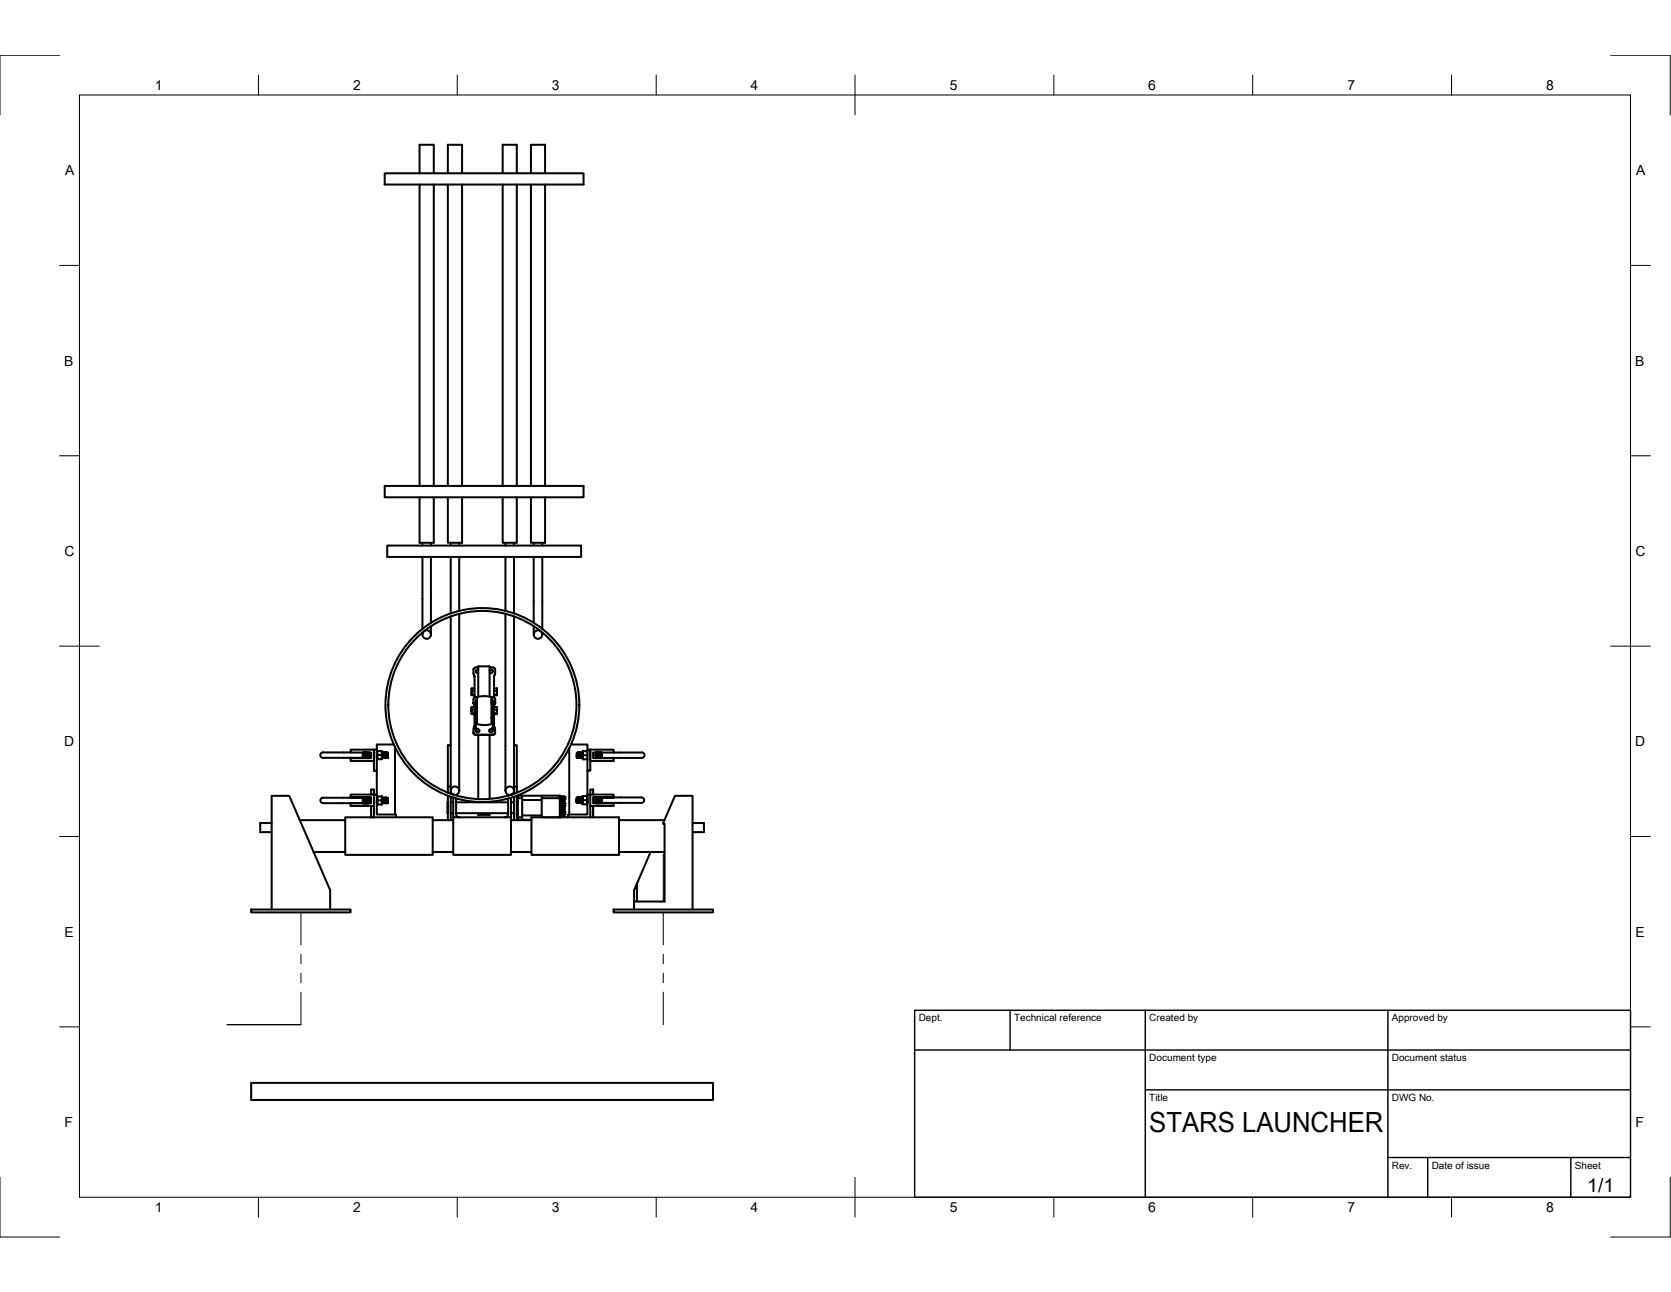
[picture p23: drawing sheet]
<svg xmlns="http://www.w3.org/2000/svg" width="279mm" height="216mm" viewBox="0 0 279 216" stroke-linecap="round" stroke-linejoin="round" font-family="sans-serif">
<defs><g id="words">
<text font-size="4.6" x="192.2" y="189.1">STARS LAUNCHER</text>
<text font-size="3.3" x="265.4" y="199.1">1/1</text>
<g font-size="2.3">
<text x="25.9" y="15">1</text>
<text x="59" y="15">2</text>
<text x="92.3" y="15">3</text>
<text x="125.5" y="15">4</text>
<text x="158.8" y="15">5</text>
<text x="192" y="15">6</text>
<text x="225.3" y="15">7</text>
<text x="258.5" y="15">8</text>
<text x="10.9" y="29.3">A</text>
<text x="273.6" y="29.3">A</text>
<text x="10.8" y="61.1">B</text>
<text x="273.4" y="61.1">B</text>
<text x="10.8" y="92.9">C</text>
<text x="273.5" y="92.9">C</text>
<text x="10.8" y="124.7">D</text>
<text x="273.4" y="124.7">D</text>
<text x="10.8" y="156.5">E</text>
<text x="273.5" y="156.5">E</text>
<text x="10.8" y="188.3">F</text>
<text x="273.5" y="188.3">F</text>
<text x="25.9" y="202.6">1</text>
<text x="59" y="202.6">2</text>
<text x="92.3" y="202.6">3</text>
<text x="125.5" y="202.6">4</text>
<text x="158.8" y="202.6">5</text>
<text x="192" y="202.6">6</text>
<text x="225.3" y="202.6">7</text>
<text x="258.5" y="202.6">8</text>
</g>
<g font-size="1.7">
<text x="153.6" y="170.7">Dept.</text>
<text x="169.6" y="170.7">Technical reference</text>
<text x="192.2" y="170.7">Created by</text>
<text x="232.7" y="170.7">Approved by</text>
<text x="192.2" y="177.3">Document type</text>
<text x="232.7" y="177.3">Document status</text>
<text x="192.2" y="184">Title</text>
<text x="232.7" y="184">DWG No.</text>
<text x="232.7" y="195.3">Rev.</text>
<text x="239.4" y="195.3">Date of issue</text>
<text x="263.3" y="195.3">Sheet</text>
</g>
</g></defs>
<g fill="none" stroke="#000" stroke-width=".34">
<path d="M64.3 29h33.3v1.8h-33.3zM70.2 29v-4.8h2.3v4.8M70.2 30.8v50.4M72.5 30.8v50.4M74.9 29v-4.8h2.4v4.8M74.9 30.8v50.4M77.3 30.8v50.4M84 29v-4.8h2.4v4.8M84 30.8v50.4M86.4 30.8v50.4M88.8 29v-4.8h2.3v4.8M88.8 30.8v50.4"/>
<path d="M91.1 30.8v50.4M64.3 81.2h33.3v1.9h-33.3zM64.7 91.2h32.5v1.9h-32.5zM70.2 83.1v7.6h2.3v-7.6M70.6 93.1v12M70.6 90.7v.5M72.1 93.1v11M72.1 90.7v.5M74.9 83.1v7.6h2.4v-7.6M75.4 90.7v.5M75.4 93.1v9.4M76.8 90.7v.5"/>
<path d="M76.8 93.1v9M84 83.1v7.6h2.4v-7.6M84.5 90.7v.5M84.5 93.1v9M85.9 90.7v.5M85.9 93.1v9.4M88.8 83.1v7.6h2.3v-7.6M89.2 93.1v11M89.2 90.7v.5M90.7 93.1v12M90.7 90.7v.5M70.6 105.7v.3"/>
<path d="M72.1 104.7v1.3M75.4 103v21.5M76.8 102.6v29.5M78.9 116.1l.4 .1M78.9 115.7v.3M78.9 115.7v.4M78.9 118.4v.5zM78.9 119.3v-.4v.4h.4M78.9 118.2v.2zM78.9 116.1v.1M78.9 115v.4M78.9 118.6h.4"/>
<path d="M78.9 119.2h.4M78.9 118.2h.4M79.2 117.4v.3zM79.2 117.6l.1 .2M79.2 111.8v.7l.1 .5v3.6M79.2 117.7l.1 .1M79.3 117.7v.1M79.3 117.8h.1M79.3 115h-.4v.7M79.3 116l-.4 .1M79.3 115.4h-.4v.3M79.3 117.8v3.5l-.1 .5v.6"/>
<path d="M79.4 117.4l.1 .2 .2-.1M79.5 119.3h.1M79.5 118.2h.1M79.6 117.2l.2 .2M79.6 117.1v.1M79.6 117.6l-.1 3.7M79.8 117.6l-.2 .1v2.1l.2 .1M79.8 116.5v4.5l.9 .2 1.5-.2v-4.5M79.8 116.5a.44 .44 0 0 0-.6 .4v.5M79.8 116.9l-.3 .3M79.8 116.9l-.3 .2 .3 .3M80 111.5l-.6 .1-.2 .2"/>
<path d="M80 112h-.3l-.1 .2M80 111.9h-.2l-.2 .3 .2 .3h.2M81.9 112.1l.3-.1 .2 .2M81.9 112l.3-.1 .2 .3-.2 .3-.3-.1M81.9 111.5l.7 .1 .2 .2v.7l-.2 .5v3.6M81.9 116.4v-5h-1.9v5M82.2 117.6l.1 .1v2.1l-.1 .1M82.2 116.5a.45 .45 0 0 1 .6 .4M82.2 116.9l.2 .2-.2 .3M82.2 116.5l-1-.2-1.4 .2M82.3 119.3h.1M82.3 118.2h.1"/>
<path d="M82.4 117.6v3.7M82.4 117.2l-.2 .2M82.4 117.2l-.2-.3v.5M82.6 117.4l-.1 .2-.2-.1M82.6 117.8v3.5l.2 .5v.8M82.6 118.2h.4l.1 .2-.1-.2M82.6 115h.5M82.6 115.4h.5M82.6 116h.5M82.6 118.6h.4M82.7 117.7l-.1 .1M82.7 117.6v.1"/>
<path d="M82.8 117.5h.1M82.8 116.8v.1M82.8 116.9v.6M82.8 117.4l-.1 .3M82.8 117.5l-.1 .2M82.8 116.9v.6l-.2 .3M83 119.2l.1 .1M83.1 115.1v.6M83.1 115.1h.1M83.1 115.7v.5M83.1 115.7v.5h-.5M83.1 118.4v.5z"/>
<path d="M83.1 118.9l-.1 .3h-.4M83.1 119.3h-.5M83.1 118.9v.4M83.1 119.3h.1M84.5 102.6v29.5M85.9 103v21.5M89.2 104.7v1.3M90.7 105.7v.3M45.4 137.5h-1.9v1.6h1.9M50.1 137.1h7.6M54 133.3h6.7v.9l.1-.1M54 133.3a.46 .46 0 0 0-.4 .5 .46 .46 0 0 0 .4 .4"/>
<path d="M58.6 125.3h3.9v1.9h-3.9v-.5h3.4v-.9h-3.4zM58.6 134.2v.5h3.9M58.6 125.7h-3.7a1.64 1.64 0 0 0-1.3 .2 .61 .61 0 0 0 .8 .7h6.3M60.7 126.5v.1zM60.7 125.8v.8M60.7 134.1v.1zM60.7 126.6h.1M60.7 125.8h.1M60.7 133.4h.1M60.7 125.8l.1 .7M60.7 125.8h.1v.8M60.7 133.4l.1 .7"/>
<path d="M60.7 133.3h1zM60.8 133.3v.9M60.8 126.5h.1M60.8 126.5l-.1 .1M60.8 133.3h.1M60.8 133.3l-.1 .1M60.8 134.1h.1M60.8 126.5v.1M60.8 134.1v.1M60.8 133.3v.1M60.8 125.8v.8M60.8 125.8l.1 .7"/>
<path d="M60.8 126.6h.1M60.8 125.8h.1M60.8 133.4h.1M60.8 133.4l.1 .7M60.9 126.5h.1M60.9 125.8h-.1M60.9 126.5l-.1 .1M60.9 125.8l.1 .8M60.9 133.3l.1 .9M60.9 126.5l.1 .1M60.9 133.3h.1M60.9 134.1l-.1 .1"/>
<path d="M60.9 133.3l-.1 .1M60.9 134.1h.1M60.9 125.8h.1M60.9 133.3l.1 .1M60.9 134.1l.1 .1M61 125.8v.7M61 133.4v.7M61 126.6h.1M61 125.8h.1M61 133.4h.1M61 125.8l.1 .8M61 125.8l.1 .7"/>
<path d="M61 133.4l.1 .7M61 133.3h.7zM61 133.3l.1 .9v-.1M61 126.5h.1M61 126.5v.1M61 133.3h.1M61 133.3v.1M61 134.1v.1M61 134.1h.1M61.1 126.5v.1M61.1 133.3v.9l.1-.1M61.1 133.3v.1"/>
<path d="M61.1 134.2h.1M61.1 125.8v.8M61.1 125.8l.1 .7M61.1 134.2h-.4M61.1 126.6h.1M61.1 125.8h.1M61.1 133.4l.1 .7M61.1 133.4h.1M61.2 134.2h.4M61.2 125.8h-.1M61.2 125.8l.1 .8M61.2 133.3l.1 .9"/>
<path d="M61.2 126.5h.1M61.2 126.5l-.1 .1M61.2 133.3h.1M61.2 133.3l-.1 .1M61.2 134.1h.1M61.2 126.5l.1 .1M61.2 134.1l.1 .1M61.2 125.8h.1M61.2 133.3l.1 .1M61.3 125.8v.7M61.3 126.6h.1M61.3 125.8h.1"/>
<path d="M61.3 125.8l.1 .7M61.3 133.4h.1M61.3 133.4l.1 .7M61.3 126.5h.1M61.3 126.5v.1M61.4 125.8v.8M61.4 133.3v.9v-.1M61.4 133.3h.1M61.4 133.3l-.1 .1M61.4 134.1l-.1 .1M61.4 134.1h.1M61.4 133.3v.9l.1-.1"/>
<path d="M61.4 126.5v.1M61.4 125.8h.1M61.4 133.3v.1M61.4 125.8l.1 .7M61.4 133.4l.1 .7M61.4 126.6h.1M61.4 133.4h.1M61.4 125.8h.1l.1 .8M61.5 133.4v.7M61.5 133.3l.1 .9-.1-.1M61.5 126.5h.1M61.5 126.5l-.1 .1"/>
<path d="M61.5 133.3l-.1 .1M61.5 126.5l.1 .1M61.5 133.3h.1M61.5 134.1h.1M61.5 133.3l.1 .9 .1-.1M61.5 133.3l.1 .1M61.6 126.6h.1M61.6 125.8h-.1l.1 .8M61.6 125.8l.1 .7M61.6 133.4l.1 .7M61.6 125.8h.1M61.6 133.4h.1"/>
<path d="M61.6 134.2h.1M61.7 125.8h.1M61.7 133.3v.1M61.7 126.5h.1M61.7 126.5l-.1 .1M61.7 133.3h.1M61.7 133.3l-.1 .1M61.7 134.1h.1M61.7 133.3h-3.1h3.4v.9h-8M61.7 125.8v.4h.3M61.7 125.8v.9M61.7 133.3v.9"/>
<path d="M61.7 133.3v.5h.3M61.7 126.2v.5M61.7 133.8v.4M62 132.8v-.9h.5v.9h-3.9v.5h3.4M62 134.7v1.9h.5M62.5 136.6h-4.8v6.3h14.6v-6.3h-6.1M62.5 132.8h.5v3.3h3.2v.5h-3.7zM62.5 125.3h.5v3.5h-.5zM63 125.7l.1 .9M63 126.3v.2M63 133.8v.3M63 134v.1"/>
<path d="M63 125.7v.1M63 128.8v4M63 125.7h.1M63 133.3l.1 .9M63 126.5v.1M63 126.5l.1 .1M63 133.3h.1M63 134.1h.1M63 125.7l.1 .6M63 133.3l.1 .6M63 125.7l.1 .1M63 134.1l.1 .1"/>
<path d="M63 133.3l.1 .1M63.1 126.9v-1.4h.8l-.1 1.4M63.1 125.5v.7h.7v-.7M63.1 126.2v.7h.7v-.7M63.1 134.4v-1.3h.8l-.1 1.3M63.1 133.1v.7h.7v-.7M63.1 133.8v.6h.7v-.6M63.9 125.8v.7M63.9 126v.5M63.9 133.4v.7M63.9 133.6v.5M63.9 125.7l.1 .9"/>
<path d="M63.9 125.7v.1M63.9 133.3l.1 .9M63.9 125.7h.1M63.9 126.5h.1M63.9 126.5v.1M63.9 133.3h.1M63.9 133.3v.1M63.9 134.1v.1M63.9 134.1h.1M63.9 125.7l.1 .1M63.9 126.5l.1 .1M63.9 134.1l.1 .1"/>
<path d="M63.9 133.3l.1 .1M64 125.8l.1 .7M64 134.2h.1M64 126.6h.1M64 125.8h.1M64 133.4h.1M64 133.4l.1 .7M64.1 125.7v.9M64.1 125.7h.1M64.1 126.5h.1M64.1 126.5l-.1 .1M64.1 125.7l-.1 .1"/>
<path d="M64.1 133.3v.9M64.1 126.5v.1M64.1 133.3h.1M64.1 134.1l-.1 .1M64.1 133.3l-.1 .1M64.1 134.1h.1M64.1 125.7l.1 .9M64.1 133.3l.1 .9M64.1 125.7v.1M64.1 133.3v.1M64.1 134.1v.1M64.1 125.8l.1 .7"/>
<path d="M64.1 133.4l.1 .7M64.1 134.2h.1M64.1 126.6h.1M64.1 125.8h.1M64.1 133.4h.1M64.2 125.8v.7M64.2 133.4v.7M64.2 125.7l.1 .9M64.2 133.3l.1 .9M64.2 125.7h.1M64.2 126.5h.1M64.2 126.5v.1"/>
<path d="M64.2 125.7v.1M64.2 133.3h.1M64.2 133.3v.1M64.2 134.1h.1M64.2 126.5l.1 .1M64.2 125.7l.1 .1M64.2 134.1v.1M64.2 133.3l.1 .1M64.2 134.1l.1 .1M64.3 126.6h.1M64.3 125.8h.1M64.3 125.8l.1 .7"/>
<path d="M64.3 133.4l.1 .7M64.3 134.2h.1M64.3 133.4h.1M64.4 125.7v.9M64.4 133.3v.9M64.4 125.7h.1M64.4 126.5h.1M64.4 125.7l-.1 .1M64.4 126.5l-.1 .1M64.4 133.3h.1M64.4 133.3l-.1 .1M64.4 134.1l-.1 .1"/>
<path d="M64.4 134.1h.1M64.4 125.7l.1 .9M64.4 133.3l.1 .9M64.4 126.5v.1M64.4 125.7v.1M64.4 134.1v.1M64.4 133.3l.1 .1M64.4 125.8l.1 .7M64.4 134.2h.1M64.4 126.6h.1M64.4 125.8h.1M64.5 125.8v.7"/>
<path d="M64.5 133.4h.1M64.5 133.4v.7M64.5 125.7l.1 .9M64.5 125.7h.1M64.5 126.5h.1M64.5 125.7v.1M64.5 126.5v.1M64.5 133.3l.1 .9M64.5 133.3h.1M64.5 133.3v.1M64.5 134.1v.1M64.5 134.1h.1"/>
<path d="M64.5 126.5l.1 .1M64.5 125.7l.1 .1M64.5 134.1l.1 .1M64.5 133.3l.1 .1M64.6 125.8l.1 .7M64.6 133.4l.1 .7M64.6 134.2h.1M64.6 126.6h.1M64.6 125.8h.1M64.6 133.4h.1M64.7 125.7v.9M64.7 133.3v.9"/>
<path d="M64.7 125.7h.1M64.7 126.5h.1M64.7 125.7l-.1 .1M64.7 126.5l-.1 .1M64.7 133.3l-.1 .1M64.7 125.7l.1 .9M64.7 126.5v.1M64.7 133.3h.1M64.7 134.1l-.1 .1M64.7 134.1h.1M64.7 133.3l.1 .9M64.7 125.7v.1"/>
<path d="M64.7 134.1v.1M64.7 133.3v.1M64.7 126.6h.1M64.7 133.4l.1 .7M64.7 125.8h.1M64.7 133.4h.1M64.8 125.8v.7M64.8 133.4v.7M64.8 125.8v.8M64.8 125.8h.1M64.8 133.3v.8M64.8 133.3v.1"/>
<path d="M64.8 134.1l-.1 .1M64.8 126.5h.1M64.8 126.5v.1M64.8 134.1h.1M65.8 124.4h-2.8v.9M66 124.9v11.2M72.3 137.1h3.5M74.9 124.5h.5v7h-.5zM74.9 134.1v1.8M74.9 131.5v1M74.9 133v4.1M75.4 134.1h.4"/>
<path d="M75.4 131.5v1.1M75.4 133.2v3.9M75.4 135.9h.4M75.8 133.3v3.3h1M75.8 136.6v6.3h9.6v-6.3M76 132.8h.3v.1M76.3 133.4v2.6a.55 .55 0 0 0 .5 .6M76.3 134.1h8.7M76.3 135.9h8.7M79.2 122.4v.2M79.2 122.6l.3 .2h2.9l.4-.2M79.5 121.3v.1a.22 .22 0 0 1 .1 .2 .22 .22 0 0 1-.2 .1v.1"/>
<path d="M79.5 122.1a.3 .3 0 0 1 .3-.2 .3 .3 0 0 1 .3 .2M79.6 121.6l.1 .1-.2-.1-.1 .2M80 135.9v.3h1.9l-1.9-.1M80 121.9v.5M80 122.8v10.7M80 134v.1M81.8 122.1a.3 .3 0 0 1 .3-.2 .3 .3 0 0 1 .3 .2M81.9 122v.3M81.9 122.8v10.7M81.9 134v.1M81.9 135.9v.2M82.4 121.3v.1a.18 .18 0 0 0-.1 .2 .18 .18 0 0 0 .3 .1v.1l-.1-.2-.2 .1 .1-.1"/>
<path d="M82.8 122.4l-.2 .3-.2 .1h-2.9l-.3-.2v-.2M85 133.5v2.5a.55 .55 0 0 1-.6 .6M85 132.8v.2M85 132.8h.3M85.4 133.3v3.3h-8.6M85.4 137.1h3.5M85.4 134.1h.5M85.4 135.9h.5M85.9 124.5v7M85.9 124.5h.5v7M85.9 131.5v1.1M85.9 133.2v3.9"/>
<path d="M85.9 131.5h.5M86.4 131.5v1M86.4 133v4.1M86.4 133.9h.2M86.4 136h.2M87.3 136.6v.4M87.3 133v3.6h-.7M87.3 133.4h-.7M87.3 133.7h3.3M87.3 136.3h3.3M90.6 133h-4v4h2.3M90.6 133v.4"/>
<path d="M90.6 133h3v.4h-3v3.2h3v-3.2h.2M93.6 133h.2M93.8 133v.2h.6l-.5 .1M93.8 133.4v3.2M93.8 133.4l.6 .1v.1l-.6 .1 .6 .2M93.9 133v.1M93.9 134.2h.5v.1l-.6 .1 .6 .1-.1 .2M93.9 133.3l-.1 .1M93.9 133.1l.5 .1M93.9 135.3h.5M94.3 135.8l-.5 .1 .1 .1h.5v.1l-.6 .1 .6 .2M94.3 134h-.4v.2"/>
<path d="M94.3 134.7l-.5 .1 .5 .1M94.3 135.1h-.4v.1M94.3 134.9l.1 .1M94.4 133.9h.1M94.4 135h.1M94.4 135.3v.1M94.4 136.4h.1M94.4 136.4l-.6 .2M94.4 135.3l-.6 .2 .6 .1-.1 .2M94.4 133.2h.1M94.4 135l-.1 .1M94.4 133.9l-.1 .1"/>
<path d="M95 136.6h-6.1v6.3h14.6v-6.3h-4.8M95.2 125v11.1M95.5 124.4h2.7v.9M96.4 133.9v.2M96.4 133.9v-.2l.1 .5M96.4 133.7v.4M96.4 134.1h.1M96.4 126.4l.1 .2M96.4 126.4v-.3l.2 .6M96.4 126.1l.1 .5M96.4 134.1l.1 .1M96.5 133.3l-.1 .8"/>
<path d="M96.5 133.3v.7M96.5 126.6h.1M96.5 133.3v.1M96.5 126.6v.1M96.5 133.4l.1 .7M96.5 134.2h.1M96.5 133.4h.1M96.5 125.8v.8M96.5 125.8v.7M96.5 125.8h.1M96.5 125.8l.1 .8M96.5 126.7h.1"/>
<path d="M96.6 125.8v.8M96.6 133.3l.1 .9M96.6 133.3h.1M96.6 134.1l-.1 .1M96.6 133.3l-.1 .1M96.6 134.1h.1M96.6 134.1l.1 .1M96.6 133.3l.1 .1M96.6 125.8l.1 .9M96.6 125.8h.1M96.6 126.6v.1M96.6 126.6l.1 .1"/>
<path d="M96.7 133.4v.7M96.7 134.2h.1M96.7 133.4h.1M96.7 125.8l.1 .8M96.7 126.7h.1M96.7 125.8h.1M96.7 133.3l.1 .9M96.7 133.3h.1M96.7 134.1v.1M96.7 133.3v.1M96.7 134.1h.1M96.7 134.1l.1 .1"/>
<path d="M96.8 133.3v.1M96.8 125.8l.1 .9M96.8 125.8h.1M96.8 126.6l-.1 .1M96.8 125.8h-.1M96.8 126.6h.1M96.8 126.6v.1M96.8 134.2h.1M96.8 133.4l.1 .7M96.8 133.4h.1M96.9 125.8v.8M96.9 126.7h.1"/>
<path d="M96.9 125.8h.1M96.9 133.3l.1 .9M96.9 133.3h.1M96.9 134.1l-.1 .1M96.9 133.3l-.1 .1M96.9 134.1h.1M96.9 133.3l.1 .1M96.9 134.1l.1 .1M96.9 125.8l.1 .9M96.9 126.6v.1M96.9 126.6h.1M96.9 126.6l.1 .1"/>
<path d="M97 133.4v.7M97 134.2h.1M97 133.4h.1M97 133.4l.1 .7M97 125.8l.1 .8M97 126.7h.1M97 125.8h.1M97 133.3l.1 .9M97 133.3h.1M97 133.3v.1M97 134.1h.1M97 134.1v.1"/>
<path d="M97.1 133.3v.9M97.1 134.1v.1M97.1 133.3v.1M97.1 125.8v.9M97.1 125.8h-.1M97.1 125.8h.1M97.1 126.6l-.1 .1M97.1 126.6h.1M97.1 125.8l.1 .9M97.1 126.6v.1M97.1 133.4l.1 .7M97.1 134.2h.1"/>
<path d="M97.1 133.4h.1M97.1 125.8l.1 .8M97.1 126.7h.1M97.2 125.8v.8M97.2 133.3l.1 .9M97.2 133.3h.1M97.2 134.1l-.1 .1M97.2 133.3l-.1 .1M97.2 134.1h.1M97.2 134.1v.1M97.2 133.3l.1 .1M97.2 125.8l.1 .9"/>
<path d="M97.2 125.8h.1M97.2 126.6v.1M97.2 126.6h.1M97.2 126.6l.1 .1M97.3 133.4v.7M97.3 134.2h.1M97.3 133.4h.1M97.3 125.8l.1 .8M97.3 126.7h.1M97.3 125.8h.1M97.3 133.3l.1 .9-.1-.1M97.3 133.3h.1"/>
<path d="M97.3 134.1v.1M97.3 133.3v.1M97.3 134.1h.1M97.3 133.3l.1 .6M97.4 125.8v.8M97.4 125.8h.1M97.4 125.8h-.1M97.4 126.6l-.1 .1M97.4 126.6h.1M97.4 125.8v.6M97.4 133.4v-.4h.8l-.1 .7M97.4 133.4v1h.8v-1"/>
<path d="M97.5 134.4v-.7h.6v.7M97.5 133v.7M97.5 125.5v.7M98.1 133l.1 .4M98.2 125.5v.2M98.2 133.6v.4M98.2 133.4v.4M98.2 132.8h.5v3.8h-3.7v-.5h3.2zM98.2 125.3h.5v3.5h-.5zM98.2 125.5h-.8v1.4h.8M98.2 126.4v-.2h-.7v.7M98.2 126.7v.2"/>
<path d="M98.2 126v.2M98.2 128.8v4M98.2 134.1h.1M98.2 133.3h.1M98.7 125.3v1.9h3.9v-.5h-3.4v-.9h3.4M98.7 125.3h3.9v.5M99.2 131.9v.9M99.2 132.8v-.9h-.5v.9h3.9v.5M99.2 134.7v1.9M99.2 133.3h3.4M99.2 133.3v.9h3.4h-3.4M99.2 133.3h7.2a1.57 1.57 0 0 1 1.2 .2 .61 .61 0 0 1-.8 .7h-7.2"/>
<path d="M99.2 126.2h.4v.5M99.2 133.7h.3l.1 .5M99.5 133.7l.1-.4v.9M99.6 126.2v-.4v.9M99.6 133.3h3M99.6 134.2h.8M99.6 134.2h.5zM99.6 133.3h1zM99.6 134.2h3v.5h-3.9M99.6 133.3l.1 .9-.1-.1M99.6 134v.1M99.6 134.1h.1"/>
<path d="M99.6 133.3l.1 .9v-.1M99.6 133.3l.1 .1M99.6 125.8l.1 .9M99.6 126.5l.1 .1M99.6 126.6h.1M99.7 126.6v.1M99.7 133.4v.7M99.7 133.4h.1M99.7 133.4v-.1l.1 .9M99.7 133.4l.1 .7M99.7 125.8v.9M99.7 125.8l.1 .8"/>
<path d="M99.7 126.7h.1M99.7 125.8h.1M99.7 125.8h.1l.1 .9M99.7 134.1h.1M99.8 134.1v.1M99.8 126.6h.1M99.8 126.6l-.1 .1M99.8 126.6l.1 .1M99.8 133.4v-.1v.9M99.8 133.4l.1 .7M99.8 133.4h.1M99.9 125.8h-.1l.1 .9"/>
<path d="M99.9 125.8v.8M99.9 126.7h.1M99.9 125.8h.1M99.9 125.8l.1 .8M99.9 133.3l.1 .9-.1-.1M99.9 134.1l-.1 .1M99.9 133.3l-.1 .1M99.9 134.1h.1M99.9 133.3l.1 .9v-.1M99.9 133.3l.1 .1M99.9 125.8l.1 .9M99.9 126.6v.1"/>
<path d="M99.9 126.6h.1M100 126.6v.1M100 125.8v.9M100 125.8h.1M100 133.4v.7M100 133.4h.1M100 133.4v-.1l.1 .9v-.1M100 133.4l.1 .7M100 125.8l.1 .8M100 126.7h.1M100 125.8h.1l.1 .9M100 134.1h.1"/>
<path d="M100.1 126.6l-.1 .1M100.1 126.6h.1M100.1 126.6l.1 .1M100.1 133.4v-.1v.9l.1-.1M100.1 133.4l.1 .7M100.1 133.4h.1M100.2 125.8h-.1l.1 .9M100.2 125.8v.8M100.2 125.8l.1 .8M100.2 126.7h.1M100.2 133.3l.1 .9M100.2 133.3l-.1 .1"/>
<path d="M100.2 134.1h.1M100.2 134.1l.1 .1M100.2 133.3l.1 .1M100.2 125.8l.1 .9M100.2 125.8h.1M100.2 126.6v.1M100.2 126.6h.1M100.3 125.8v.9M100.3 126.6v.1M100.3 125.8h.1M100.3 133.4v.7M100.3 133.4h.1"/>
<path d="M100.3 125.8l.1 .8M100.3 126.7h.1M100.3 133.3l.1 .9M100.3 134.1v.1M100.3 133.3v.1M100.3 134.1h.1M100.4 134.1v.1h-.8M100.4 133.3v.9M100.4 133.3v.1M100.4 125.8l.1 .9M100.4 125.8h-.1M100.4 126.6l-.1 .1"/>
<path d="M100.4 126.6h.1M100.4 126.6l.1 .1M100.4 125.8h.1M100.4 133.4l.1 .7M100.4 133.4h.1M100.4 133.4l.1-.1 .1 .9-.1-.1M100.5 125.8v.8M100.5 126.7h.1M100.5 125.8h.1M100.5 125.8l.1 .9M100.5 125.8l.1 .8M100.5 134.1l-.1 .1"/>
<path d="M100.5 134.1h.1M100.5 126.6v.1M100.5 126.6h.1M100.6 126.6v.1M100.6 133.4l-.1-.1 .1 .9M100.6 133.4v.3M100.6 133.4h.1M100.6 133.4v.1M100.6 133.3v.9M100.6 125.8h.1M100.6 134.1v.1M100.6 133.3v.1"/>
<path d="M100.6 125.8v.9M100.6 125.8l.1 .4M100.6 125.8l.1 .1M100.7 125.8v.9M100.7 126.6l-.1 .1M100.7 125.8h-.1M102.6 125.8h3.8a1.69 1.69 0 0 1 1.3 .2 .5 .5 0 0 1-.1 .5 .5 .5 0 0 1-.5 .2h-6.5M103.5 137.1h7.6M115.8 137.5h1.9v1.6h-1.9M42 152h16.6v.5h-16.6zM45.4 152v-19h3l6.8 15.8v3.2M52.4 142.4h5.3"/>
<path d="M72.3 142.4h3.5M85.4 142.4h3.5M102.6 152h16.6v.5h-16.6zM103.5 142.4h7.6M106 150.7v1.3M106.5 150.7v-3l-.5 1.1v1.9h5.1v-13.1h-.3l2.1-4.6h2.9v19M108.8 142.4l-2.3 5.3M42 181h77.2v2.8h-77.2z"/>
<circle cx="71.3" cy="106" r=".71"/>
<circle cx="80.7" cy="117.8" r="16.2"/>
<circle cx="80.7" cy="117.8" r="15.7"/>
<circle cx="90" cy="106" r=".71"/>
<circle cx="76.1" cy="132.1" r=".71"/>
<circle cx="79.9" cy="122.1" r=".3"/>
<circle cx="82.1" cy="122.1" r=".3"/>
<circle cx="85.2" cy="132.1" r=".71"/>
</g>
<g fill="#000">
<circle cx="58.6" cy="133.3" r=".17"/>
<circle cx="60.8" cy="134.2" r=".17"/>
<circle cx="64.8" cy="126.6" r=".17"/>
<circle cx="75.8" cy="132.8" r=".17"/>
<circle cx="85.4" cy="132.8" r=".17"/>
<circle cx="93.6" cy="136.6" r=".17"/>
<circle cx="94.4" cy="136.1" r=".17"/>
<circle cx="94.4" cy="134.6" r=".17"/>
<circle cx="94.4" cy="134.3" r=".17"/>
<circle cx="94.4" cy="133.5" r=".17"/>
<circle cx="94.4" cy="133.2" r=".17"/>
<circle cx="94.4" cy="135.7" r=".17"/>
<circle cx="99.8" cy="125.8" r=".17"/>
</g>
<g fill="none" stroke="#000" stroke-width=".17">
<path d="M10 9.2h-10v10M13.3 15.9h259.3v184.2h-259.3zM43.2 12.6v3.3M76.5 12.6v3.3M109.7 12.6v3.3M143 12.6v6.6M176.2 12.6v3.3M209.5 12.6v3.3M242.7 12.6v3.3M269.3 9.2h10v10M10 44.4h3.3M272.6 44.4h3.4"/>
<path d="M10 76.2h3.3M272.6 76.2h3.4M10 108h6.6M269.3 108h6.7M10 139.8h3.3M272.6 139.8h3.4M50.3 152.5v5.4M50.3 159.5v1.6M110.9 142.7v8M110.9 152.5v5.4M110.9 159.5v1.6M10 171.6h3.3"/>
<path d="M50.3 165.8v5.4h-12.3h12.3M50.3 162.6v1.6M110.9 162.6v1.6M110.9 165.8v5.4M272.6 171.6h3.4M0 196.7v10h10M143 196.7v6.7M279.3 196.7v10h-10M43.2 200.1v3.3M76.5 200.1v3.3M109.7 200.1v3.3M176.2 200.1v3.3"/>
<path d="M209.5 200.1v3.3M242.7 200.1v3.3"/>
</g>
<path d="M152.9 168.8h119.7v31.3h-119.7zM152.9 175.5h119.7M168.9 168.8v6.7M191.5 168.8v31.3M232.1 168.8v31.3M191.5 182.1h81.1M232.1 193.4h40.5M238.7 193.4v6.7M262.7 193.4v6.7" fill="none" stroke="#000" stroke-width=".24"/>
<use href="#words"/>
</svg>
